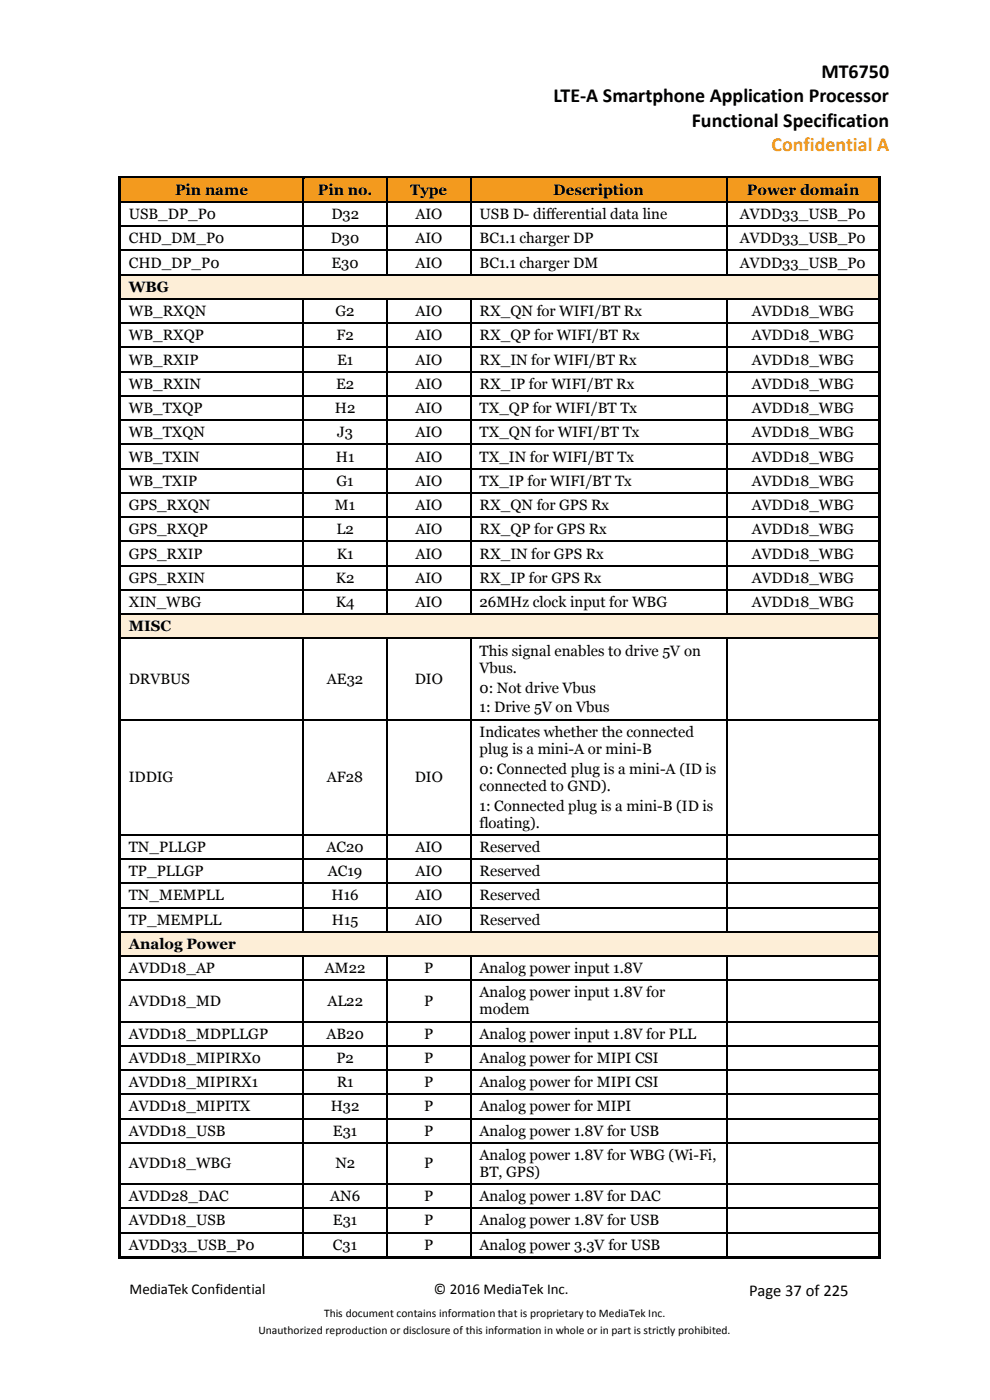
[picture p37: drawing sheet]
<svg xmlns="http://www.w3.org/2000/svg" width="210mm" height="297mm" viewBox="0 0 210 297" stroke-linecap="round" stroke-linejoin="round" font-family="sans-serif">
<defs><g id="words">
<g font-size="4.2">
<text x="174.2" y="16.5">MT6750</text>
<text x="117.4" y="21.7">LTE-A Smartphone Application Processor</text>
<text x="146.8" y="26.9">Functional Specification</text>
</g>
<text font-size="4.2" fill="#f39a1e" x="163.7" y="32.1">Confidential A</text>
<text font-size="3.5" x="159" y="275">Page 37 of 225</text>
<g font-size="3.2">
<text x="37.1" y="41.4">Pin name</text>
<text x="67.4" y="41.4">Pin no.</text>
<text x="87" y="41.4">Type</text>
<text x="117.4" y="41.4">Description</text>
<text x="158.4" y="41.4">Power domain</text>
<text x="27.3" y="46.5">USB_DP_P0</text>
<text x="70.3" y="46.5">D32</text>
<text x="88.1" y="46.5">AIO</text>
<text x="101.7" y="46.5">USB D- differential data line</text>
<text x="157" y="46.5">AVDD33_USB_P0</text>
<text x="27.3" y="51.7">CHD_DM_P0</text>
<text x="70.2" y="51.7">D30</text>
<text x="88.1" y="51.7">AIO</text>
<text x="101.7" y="51.7">BC1.1 charger DP</text>
<text x="157" y="51.7">AVDD33_USB_P0</text>
<text x="27.3" y="56.8">CHD_DP_P0</text>
<text x="70.3" y="56.8">E30</text>
<text x="88.1" y="56.8">AIO</text>
<text x="101.7" y="56.8">BC1.1 charger DM</text>
<text x="157" y="56.8">AVDD33_USB_P0</text>
<text x="27.3" y="61.9">WBG</text>
<text x="27.3" y="67.1">WB_RXQN</text>
<text x="71.2" y="67.1">G2</text>
<text x="88.1" y="67.1">AIO</text>
<text x="101.7" y="67.1">RX_QN for WIFI/BT Rx</text>
<text x="159.5" y="67.1">AVDD18_WBG</text>
<text x="27.3" y="72.2">WB_RXQP</text>
<text x="27.3" y="77.4">WB_RXIP</text>
<text x="71.4" y="72.2">F2</text>
<text x="71.5" y="77.4">E1</text>
<text x="88.1" y="72.2">AIO</text>
<text x="88.1" y="77.4">AIO</text>
<text x="101.7" y="72.2">RX_QP for WIFI/BT Rx</text>
<text x="101.7" y="77.4">RX_IN for WIFI/BT Rx</text>
<text x="159.5" y="72.2">AVDD18_WBG</text>
<text x="159.5" y="77.4">AVDD18_WBG</text>
<text x="27.3" y="82.5">WB_RXIN</text>
<text x="71.3" y="82.5">E2</text>
<text x="88.1" y="82.5">AIO</text>
<text x="101.7" y="82.5">RX_IP for WIFI/BT Rx</text>
<text x="159.5" y="82.5">AVDD18_WBG</text>
<text x="27.3" y="87.6">WB_TXQP</text>
<text x="71.1" y="87.6">H2</text>
<text x="88.1" y="87.6">AIO</text>
<text x="101.7" y="87.6">TX_QP for WIFI/BT Tx</text>
<text x="159.5" y="87.6">AVDD18_WBG</text>
<text x="27.3" y="92.8">WB_TXQN</text>
<text x="71.5" y="92.8">J3</text>
<text x="88.1" y="92.8">AIO</text>
<text x="101.7" y="92.8">TX_QN for WIFI/BT Tx</text>
<text x="159.5" y="92.8">AVDD18_WBG</text>
<text x="27.3" y="97.9">WB_TXIN</text>
<text x="71.3" y="97.9">H1</text>
<text x="88.1" y="97.9">AIO</text>
<text x="101.7" y="97.9">TX_IN for WIFI/BT Tx</text>
<text x="159.5" y="97.9">AVDD18_WBG</text>
<text x="27.3" y="103.1">WB_TXIP</text>
<text x="71.4" y="103.1">G1</text>
<text x="88.1" y="103.1">AIO</text>
<text x="101.7" y="103.1">TX_IP for WIFI/BT Tx</text>
<text x="159.5" y="103.1">AVDD18_WBG</text>
<text x="27.3" y="108.2">GPS_RXQN</text>
<text x="27.3" y="113.3">GPS_RXQP</text>
<text x="71.1" y="108.2">M1</text>
<text x="71.4" y="113.3">L2</text>
<text x="88.1" y="108.2">AIO</text>
<text x="88.1" y="113.3">AIO</text>
<text x="101.7" y="108.2">RX_QN for GPS Rx</text>
<text x="101.7" y="113.3">RX_QP for GPS Rx</text>
<text x="159.5" y="108.2">AVDD18_WBG</text>
<text x="159.5" y="113.3">AVDD18_WBG</text>
<text x="27.3" y="118.5">GPS_RXIP</text>
<text x="71.4" y="118.5">K1</text>
<text x="88.1" y="118.5">AIO</text>
<text x="101.7" y="118.5">RX_IN for GPS Rx</text>
<text x="159.5" y="118.5">AVDD18_WBG</text>
<text x="27.3" y="123.6">GPS_RXIN</text>
<text x="71.2" y="123.6">K2</text>
<text x="88.1" y="123.6">AIO</text>
<text x="101.7" y="123.6">RX_IP for GPS Rx</text>
<text x="159.5" y="123.6">AVDD18_WBG</text>
<text x="27.3" y="128.8">XIN_WBG</text>
<text x="71.2" y="128.8">K4</text>
<text x="88.1" y="128.8">AIO</text>
<text x="101.7" y="128.8">26MHz clock input for WBG</text>
<text x="159.5" y="128.8">AVDD18_WBG</text>
<text x="27.3" y="133.9">MISC</text>
<text x="101.7" y="139.1">This signal enables to drive 5V on</text>
<text x="101.7" y="142.7">Vbus.</text>
<text x="27.3" y="145.1">DRVBUS</text>
<text x="69.4" y="145.1">AE32</text>
<text x="88" y="145.1">DIO</text>
<text x="101.7" y="146.9">0: Not drive Vbus</text>
<text x="101.7" y="151.1">1: Drive 5V on Vbus</text>
<text x="101.7" y="156.3">Indicates whether the connected</text>
<text x="101.7" y="159.9">plug is a mini-A or mini-B</text>
<text x="27.3" y="166">IDDIG</text>
<text x="69.4" y="166">AF28</text>
<text x="88" y="166">DIO</text>
<text x="101.7" y="164.2">0: Connected plug is a mini-A (ID is</text>
<text x="101.7" y="167.8">connected to GND).</text>
<text x="101.7" y="172">1: Connected plug is a mini-B (ID is</text>
<text x="101.7" y="175.6">floating).</text>
<text x="27.3" y="180.7">TN_PLLGP</text>
<text x="27.3" y="185.9">TP_PLLGP</text>
<text x="69.3" y="180.7">AC20</text>
<text x="69.6" y="185.9">AC19</text>
<text x="88.1" y="180.7">AIO</text>
<text x="88.1" y="185.9">AIO</text>
<text x="101.7" y="180.7">Reserved</text>
<text x="101.7" y="185.9">Reserved</text>
<text x="27.3" y="191">TN_MEMPLL</text>
<text x="70.3" y="191">H16</text>
<text x="88.1" y="191">AIO</text>
<text x="101.7" y="191">Reserved</text>
<text x="27.3" y="196.2">TP_MEMPLL</text>
<text x="70.4" y="196.2">H15</text>
<text x="88.1" y="196.2">AIO</text>
<text x="101.7" y="196.2">Reserved</text>
<text x="27.3" y="201.3">Analog Power</text>
<text x="27.3" y="206.5">AVDD18_AP</text>
<text x="68.9" y="206.5">AM22</text>
<text x="90" y="206.5">P</text>
<text x="101.7" y="206.5">Analog power input 1.8V</text>
<text x="27.3" y="213.4">AVDD18_MD</text>
<text x="69.4" y="213.4">AL22</text>
<text x="90" y="213.4">P</text>
<text x="101.7" y="211.6">Analog power input 1.8V for</text>
<text x="101.7" y="215.2">modem</text>
<text x="27.3" y="220.4">AVDD18_MDPLLGP</text>
<text x="69.3" y="220.4">AB20</text>
<text x="90" y="220.4">P</text>
<text x="101.7" y="220.4">Analog power input 1.8V for PLL</text>
<text x="27.3" y="225.5">AVDD18_MIPIRX0</text>
<text x="71.3" y="225.5">P2</text>
<text x="90" y="225.5">P</text>
<text x="101.7" y="225.5">Analog power for MIPI CSI</text>
<text x="27.3" y="230.7">AVDD18_MIPIRX1</text>
<text x="71.4" y="230.7">R1</text>
<text x="90" y="230.7">P</text>
<text x="101.7" y="230.7">Analog power for MIPI CSI</text>
<text x="27.3" y="235.8">AVDD18_MIPITX</text>
<text x="70.2" y="235.8">H32</text>
<text x="90" y="235.8">P</text>
<text x="101.7" y="235.8">Analog power for MIPI</text>
<text x="27.3" y="241">AVDD18_USB</text>
<text x="70.6" y="241">E31</text>
<text x="90" y="241">P</text>
<text x="101.7" y="241">Analog power 1.8V for USB</text>
<text x="27.3" y="247.9">AVDD18_WBG</text>
<text x="71.1" y="247.9">N2</text>
<text x="90" y="247.9">P</text>
<text x="101.7" y="246.1">Analog power 1.8V for WBG (Wi-Fi,</text>
<text x="101.7" y="249.7">BT, GPS)</text>
<text x="27.3" y="254.8">AVDD28_DAC</text>
<text x="70" y="254.8">AN6</text>
<text x="90" y="254.8">P</text>
<text x="101.7" y="254.8">Analog power 1.8V for DAC</text>
<text x="27.3" y="260">AVDD18_USB</text>
<text x="70.6" y="260">E31</text>
<text x="90" y="260">P</text>
<text x="101.7" y="260">Analog power 1.8V for USB</text>
<text x="27.3" y="265.1">AVDD33_USB_P0</text>
<text x="70.6" y="265.1">C31</text>
<text x="90" y="265.1">P</text>
<text x="101.7" y="265.1">Analog power 3.3V for USB</text>
<text x="27.5" y="274.6">MediaTek Confidential</text>
<text x="92.1" y="274.6">© 2016 MediaTek Inc.</text>
</g>
<g font-size="2.5">
<text x="68.8" y="279.3">This document contains information that is proprietary to MediaTek Inc.</text>
<text x="54.8" y="283.1">Unauthorized reproduction or disclosure of this information in whole or in part is strictly prohibited.</text>
</g>
</g></defs>
<g fill="#f39a1e">
<path d="M25.7 37.9h1.6v4.8h-1.6z" fill-rule="evenodd"/>
<path d="M62.5 37.9h1.7v4.8h-1.7z" fill-rule="evenodd"/>
<path d="M27.3 37.9h35.2v4.8h-35.2z" fill-rule="evenodd"/>
<path d="M64.5 37.9h1.8v4.8h-1.8z" fill-rule="evenodd"/>
<path d="M80.2 37.9h1.8v4.8h-1.8z" fill-rule="evenodd"/>
<path d="M66.3 37.9h13.9v4.8h-13.9z" fill-rule="evenodd"/>
<path d="M82.2 37.9h1.8v4.8h-1.8z" fill-rule="evenodd"/>
<path d="M97.9 37.9h1.8v4.8h-1.8z" fill-rule="evenodd"/>
<path d="M84 37.9h13.9v4.8h-13.9z" fill-rule="evenodd"/>
<path d="M100 37.9h1.7v4.8h-1.7z" fill-rule="evenodd"/>
<path d="M152.3 37.9h1.7v4.8h-1.7z" fill-rule="evenodd"/>
<path d="M101.7 37.9h50.6v4.8h-50.6z" fill-rule="evenodd"/>
<path d="M154.3 37.9h1.8v4.8h-1.8z" fill-rule="evenodd"/>
<path d="M184.7 37.9h1.6v4.8h-1.6z" fill-rule="evenodd"/>
<path d="M156.1 37.9h28.6v4.8h-28.6z" fill-rule="evenodd"/>
</g>
<g fill="#000">
<path d="M25.2 37.3h.5v.6h-.5z" fill-rule="evenodd"/>
<path d="M25.2 37.3h.5v.5h-.5z" fill-rule="evenodd"/>
<path d="M25.7 37.3h38.5v.5h-38.5z" fill-rule="evenodd"/>
</g>
<path d="M25.7 37.8h38.5" fill="none" stroke="#f39a1e" stroke-width=".21"/>
<path d="M64.5 37.8l.2 .1z" fill-rule="evenodd" fill="#f39a1e"/>
<g fill="#000">
<path d="M64.2 37.8l.3 .1z" fill-rule="evenodd"/>
<path d="M64.2 37.3h.5v.5h-.5z" fill-rule="evenodd"/>
<path d="M64.7 37.3h17.3v.5h-17.3z" fill-rule="evenodd"/>
</g>
<path d="M64.7 37.8h17.3" fill="none" stroke="#f39a1e" stroke-width=".21"/>
<path d="M82.2 37.8l.3 .1z" fill-rule="evenodd" fill="#f39a1e"/>
<g fill="#000">
<path d="M82 37.8l.2 .1z" fill-rule="evenodd"/>
<path d="M82 37.3h.5v.5h-.5z" fill-rule="evenodd"/>
<path d="M82.5 37.3h17.2v.5h-17.2z" fill-rule="evenodd"/>
</g>
<path d="M82.5 37.8h17.2" fill="none" stroke="#f39a1e" stroke-width=".21"/>
<path d="M100 37.8l.2 .1z" fill-rule="evenodd" fill="#f39a1e"/>
<g fill="#000">
<path d="M99.7 37.8l.3 .1z" fill-rule="evenodd"/>
<path d="M99.7 37.3h.5v.5h-.5z" fill-rule="evenodd"/>
<path d="M100.2 37.3h53.8v.5h-53.8z" fill-rule="evenodd"/>
</g>
<path d="M100.2 37.8h53.8" fill="none" stroke="#f39a1e" stroke-width=".21"/>
<path d="M154.3 37.8l.3 .1z" fill-rule="evenodd" fill="#f39a1e"/>
<g fill="#000">
<path d="M154 37.8l.3 .1z" fill-rule="evenodd"/>
<path d="M154 37.3h.6v.5h-.6z" fill-rule="evenodd"/>
<path d="M154.6 37.3h31.7v.5h-31.7z" fill-rule="evenodd"/>
<path d="M186.3 37.3h.5v.6h-.5z" fill-rule="evenodd"/>
<path d="M186.3 37.3h.5v.5h-.5z" fill-rule="evenodd"/>
<path d="M25.2 37.9h.5v4.8h-.5z" fill-rule="evenodd"/>
<path d="M25.2 42.7h.5v.3h-.5z" fill-rule="evenodd"/>
<path d="M25.2 43h.5v4.9h-.5z" fill-rule="evenodd"/>
<path d="M25.2 47.9h.5v.2h-.5z" fill-rule="evenodd"/>
<path d="M25.2 48.1h.5v4.9h-.5z" fill-rule="evenodd"/>
<path d="M25.2 53h.5v.3h-.5z" fill-rule="evenodd"/>
<path d="M25.2 53.3h.5v4.9h-.5z" fill-rule="evenodd"/>
<path d="M64.2 42.7h.3v.3h-.3z" fill-rule="evenodd"/>
<path d="M64.2 47.9h.3v.2h-.3z" fill-rule="evenodd"/>
<path d="M64.2 53h.3v.3h-.3z" fill-rule="evenodd"/>
<path d="M82 42.7h.2v.3h-.2z" fill-rule="evenodd"/>
<path d="M82 47.9h.2v.2h-.2z" fill-rule="evenodd"/>
<path d="M82 53h.2v.3h-.2z" fill-rule="evenodd"/>
<path d="M99.7 42.7h.3v.3h-.3z" fill-rule="evenodd"/>
<path d="M99.7 47.9h.3v.2h-.3z" fill-rule="evenodd"/>
<path d="M99.7 53h.3v.3h-.3z" fill-rule="evenodd"/>
<path d="M154 42.7h.3v.3h-.3z" fill-rule="evenodd"/>
<path d="M154 47.9h.3v.2h-.3z" fill-rule="evenodd"/>
<path d="M154 53h.3v.3h-.3z" fill-rule="evenodd"/>
<path d="M186.3 37.9h.5v4.8h-.5z" fill-rule="evenodd"/>
<path d="M186.3 42.7h.5v.3h-.5z" fill-rule="evenodd"/>
<path d="M186.3 43h.5v4.9h-.5z" fill-rule="evenodd"/>
<path d="M186.3 47.9h.5v.2h-.5z" fill-rule="evenodd"/>
<path d="M186.3 48.1h.5v4.9h-.5z" fill-rule="evenodd"/>
<path d="M186.3 53h.5v.3h-.5z" fill-rule="evenodd"/>
<path d="M186.3 53.3h.5v4.9h-.5z" fill-rule="evenodd"/>
</g>
<path d="M154.6 37.8h31.7" fill="none" stroke="#f39a1e" stroke-width=".21"/>
<g fill="none" stroke="#000" stroke-width=".25">
<path d="M64.4 37.9v4.8M82.1 37.9v4.8M99.8 37.9v4.8M154.2 37.9v4.8M25.7 42.8h38.5M25.7 48h38.5M25.7 53.1h38.5M64.4 43v4.9M64.4 48.1v4.9M64.4 53.3v4.9M64.5 42.8h17.5M64.5 48h17.5"/>
<path d="M64.5 53.1h17.5M82.1 43v4.9M82.1 48.1v4.9M82.1 53.3v4.9M82.2 42.8h17.5M82.2 48h17.5M82.2 53.1h17.5M99.8 43v4.9M99.8 48.1v4.9M99.8 53.3v4.9M100 42.8h54M100 48h54"/>
<path d="M100 53.1h54M154.2 43v4.9M154.2 48.1v4.9M154.2 53.3v4.9M154.3 42.8h32M154.3 48h32M154.3 53.1h32"/>
</g>
<g fill="#fdeed7">
<path d="M25.7 58.4h1.6v4.9h-1.6z" fill-rule="evenodd"/>
<path d="M184.7 58.4h1.6v4.9h-1.6z" fill-rule="evenodd"/>
<path d="M27.3 58.4h157.3v4.9h-157.3z" fill-rule="evenodd"/>
</g>
<g fill="#000">
<path d="M25.2 58.2h.5v.2h-.5z" fill-rule="evenodd"/>
<path d="M64.2 58.2h.3v.2h-.3z" fill-rule="evenodd"/>
<path d="M82 58.2h.2v.2h-.2z" fill-rule="evenodd"/>
<path d="M99.7 58.2h.3v.2h-.3z" fill-rule="evenodd"/>
<path d="M154 58.2h.3v.2h-.3z" fill-rule="evenodd"/>
<path d="M186.3 58.2h.5v.2h-.5z" fill-rule="evenodd"/>
<path d="M25.2 58.4h.5v4.9h-.5z" fill-rule="evenodd"/>
<path d="M25.2 63.3h.5v.2h-.5z" fill-rule="evenodd"/>
<path d="M25.2 63.5h.5v4.9h-.5z" fill-rule="evenodd"/>
<path d="M25.2 68.4h.5v.3h-.5z" fill-rule="evenodd"/>
<path d="M25.2 68.7h.5v4.9h-.5z" fill-rule="evenodd"/>
<path d="M25.2 73.6h.5v.2h-.5z" fill-rule="evenodd"/>
<path d="M25.2 73.8h.5v4.9h-.5z" fill-rule="evenodd"/>
<path d="M25.2 78.7h.5v.3h-.5z" fill-rule="evenodd"/>
<path d="M64.2 63.3h.3v.2h-.3z" fill-rule="evenodd"/>
<path d="M64.2 68.4h.3v.3h-.3z" fill-rule="evenodd"/>
<path d="M64.2 73.6h.3v.2h-.3z" fill-rule="evenodd"/>
<path d="M64.2 78.7h.3v.3h-.3z" fill-rule="evenodd"/>
<path d="M82 63.3h.2v.2h-.2z" fill-rule="evenodd"/>
<path d="M82 68.4h.2v.3h-.2z" fill-rule="evenodd"/>
<path d="M82 73.6h.2v.2h-.2z" fill-rule="evenodd"/>
<path d="M82 78.7h.2v.3h-.2z" fill-rule="evenodd"/>
<path d="M99.7 63.3h.3v.2h-.3z" fill-rule="evenodd"/>
<path d="M99.7 68.4h.3v.3h-.3z" fill-rule="evenodd"/>
<path d="M99.7 73.6h.3v.2h-.3z" fill-rule="evenodd"/>
<path d="M99.7 78.7h.3v.3h-.3z" fill-rule="evenodd"/>
<path d="M154 63.3h.3v.2h-.3z" fill-rule="evenodd"/>
<path d="M154 68.4h.3v.3h-.3z" fill-rule="evenodd"/>
<path d="M154 73.6h.3v.2h-.3z" fill-rule="evenodd"/>
<path d="M154 78.7h.3v.3h-.3z" fill-rule="evenodd"/>
<path d="M186.3 58.4h.5v4.9h-.5z" fill-rule="evenodd"/>
<path d="M186.3 63.3h.5v.2h-.5z" fill-rule="evenodd"/>
<path d="M186.3 63.5h.5v4.9h-.5z" fill-rule="evenodd"/>
<path d="M186.3 68.4h.5v.3h-.5z" fill-rule="evenodd"/>
<path d="M186.3 68.7h.5v4.9h-.5z" fill-rule="evenodd"/>
<path d="M186.3 73.6h.5v.2h-.5z" fill-rule="evenodd"/>
<path d="M186.3 73.8h.5v4.9h-.5z" fill-rule="evenodd"/>
<path d="M186.3 78.7h.5v.3h-.5z" fill-rule="evenodd"/>
<path d="M25.2 79h.5v4.9h-.5z" fill-rule="evenodd"/>
<path d="M25.2 83.9h.5v.2h-.5z" fill-rule="evenodd"/>
<path d="M25.2 84.1h.5v4.9h-.5z" fill-rule="evenodd"/>
<path d="M25.2 89h.5v.2h-.5z" fill-rule="evenodd"/>
<path d="M25.2 89.2h.5v5h-.5z" fill-rule="evenodd"/>
<path d="M25.2 94.2h.5v.2h-.5z" fill-rule="evenodd"/>
<path d="M25.2 94.4h.5v4.9h-.5z" fill-rule="evenodd"/>
<path d="M25.2 99.3h.5v.2h-.5z" fill-rule="evenodd"/>
<path d="M64.2 83.9h.3v.2h-.3z" fill-rule="evenodd"/>
<path d="M64.2 89h.3v.2h-.3z" fill-rule="evenodd"/>
<path d="M64.2 94.2h.3v.2h-.3z" fill-rule="evenodd"/>
<path d="M64.2 99.3h.3v.2h-.3z" fill-rule="evenodd"/>
<path d="M82 83.9h.2v.2h-.2z" fill-rule="evenodd"/>
<path d="M82 89h.2v.2h-.2z" fill-rule="evenodd"/>
<path d="M82 94.2h.2v.2h-.2z" fill-rule="evenodd"/>
<path d="M82 99.3h.2v.2h-.2z" fill-rule="evenodd"/>
<path d="M99.7 83.9h.3v.2h-.3z" fill-rule="evenodd"/>
<path d="M99.7 89h.3v.2h-.3z" fill-rule="evenodd"/>
<path d="M99.7 94.2h.3v.2h-.3z" fill-rule="evenodd"/>
<path d="M99.7 99.3h.3v.2h-.3z" fill-rule="evenodd"/>
<path d="M154 83.9h.3v.2h-.3z" fill-rule="evenodd"/>
<path d="M154 89h.3v.2h-.3z" fill-rule="evenodd"/>
<path d="M154 94.2h.3v.2h-.3z" fill-rule="evenodd"/>
<path d="M154 99.3h.3v.2h-.3z" fill-rule="evenodd"/>
<path d="M186.3 79h.5v4.9h-.5z" fill-rule="evenodd"/>
<path d="M186.3 83.9h.5v.2h-.5z" fill-rule="evenodd"/>
<path d="M186.3 84.1h.5v4.9h-.5z" fill-rule="evenodd"/>
<path d="M186.3 89h.5v.2h-.5z" fill-rule="evenodd"/>
<path d="M186.3 89.2h.5v5h-.5z" fill-rule="evenodd"/>
<path d="M186.3 94.2h.5v.2h-.5z" fill-rule="evenodd"/>
<path d="M186.3 94.4h.5v4.9h-.5z" fill-rule="evenodd"/>
<path d="M186.3 99.3h.5v.2h-.5z" fill-rule="evenodd"/>
<path d="M25.2 99.5h.5v5h-.5z" fill-rule="evenodd"/>
<path d="M25.2 104.5h.5v.2h-.5z" fill-rule="evenodd"/>
<path d="M25.2 104.7h.5v4.9h-.5z" fill-rule="evenodd"/>
<path d="M25.2 109.6h.5v.2h-.5z" fill-rule="evenodd"/>
<path d="M25.2 109.8h.5v4.9h-.5z" fill-rule="evenodd"/>
<path d="M25.2 114.7h.5v.3h-.5z" fill-rule="evenodd"/>
<path d="M25.2 115h.5v4.9h-.5z" fill-rule="evenodd"/>
<path d="M64.2 104.5h.3v.2h-.3z" fill-rule="evenodd"/>
<path d="M64.2 109.6h.3v.2h-.3z" fill-rule="evenodd"/>
<path d="M64.2 114.7h.3v.3h-.3z" fill-rule="evenodd"/>
<path d="M82 104.5h.2v.2h-.2z" fill-rule="evenodd"/>
<path d="M82 109.6h.2v.2h-.2z" fill-rule="evenodd"/>
<path d="M82 114.7h.2v.3h-.2z" fill-rule="evenodd"/>
<path d="M99.7 104.5h.3v.2h-.3z" fill-rule="evenodd"/>
<path d="M99.7 109.6h.3v.2h-.3z" fill-rule="evenodd"/>
<path d="M99.7 114.7h.3v.3h-.3z" fill-rule="evenodd"/>
<path d="M154 104.5h.3v.2h-.3z" fill-rule="evenodd"/>
<path d="M154 109.6h.3v.2h-.3z" fill-rule="evenodd"/>
<path d="M154 114.7h.3v.3h-.3z" fill-rule="evenodd"/>
<path d="M186.3 99.5h.5v5h-.5z" fill-rule="evenodd"/>
<path d="M186.3 104.5h.5v.2h-.5z" fill-rule="evenodd"/>
<path d="M186.3 104.7h.5v4.9h-.5z" fill-rule="evenodd"/>
<path d="M186.3 109.6h.5v.2h-.5z" fill-rule="evenodd"/>
<path d="M186.3 109.8h.5v4.9h-.5z" fill-rule="evenodd"/>
<path d="M186.3 114.7h.5v.3h-.5z" fill-rule="evenodd"/>
<path d="M186.3 115h.5v4.9h-.5z" fill-rule="evenodd"/>
<path d="M25.2 119.9h.5v.2h-.5z" fill-rule="evenodd"/>
<path d="M25.2 120.1h.5v4.9h-.5z" fill-rule="evenodd"/>
<path d="M25.2 125h.5v.3h-.5z" fill-rule="evenodd"/>
<path d="M25.2 125.3h.5v4.9h-.5z" fill-rule="evenodd"/>
<path d="M64.2 119.9h.3v.2h-.3z" fill-rule="evenodd"/>
<path d="M64.2 125h.3v.3h-.3z" fill-rule="evenodd"/>
<path d="M82 119.9h.2v.2h-.2z" fill-rule="evenodd"/>
<path d="M82 125h.2v.3h-.2z" fill-rule="evenodd"/>
<path d="M99.7 119.9h.3v.2h-.3z" fill-rule="evenodd"/>
<path d="M99.7 125h.3v.3h-.3z" fill-rule="evenodd"/>
<path d="M154 119.9h.3v.2h-.3z" fill-rule="evenodd"/>
<path d="M154 125h.3v.3h-.3z" fill-rule="evenodd"/>
<path d="M186.3 119.9h.5v.2h-.5z" fill-rule="evenodd"/>
<path d="M186.3 120.1h.5v4.9h-.5z" fill-rule="evenodd"/>
<path d="M186.3 125h.5v.3h-.5z" fill-rule="evenodd"/>
<path d="M186.3 125.3h.5v4.9h-.5z" fill-rule="evenodd"/>
</g>
<g fill="none" stroke="#000" stroke-width=".25">
<path d="M25.7 58.3h38.5M64.5 58.3h17.5M82.2 58.3h17.5M100 58.3h54M154.3 58.3h32M25.7 63.4h38.5M25.7 68.5h38.5M25.7 73.7h38.5M25.7 78.8h38.5M64.4 63.5v4.9M64.4 68.7v4.9M64.4 73.8v4.9"/>
<path d="M64.4 79v4.9M64.5 63.4h17.5M64.5 68.5h17.5M64.5 73.7h17.5M64.5 78.8h17.5M82.1 63.5v4.9M82.1 68.7v4.9M82.1 73.8v4.9M82.1 79v4.9M82.2 63.4h17.5M82.2 68.5h17.5M82.2 73.7h17.5"/>
<path d="M82.2 78.8h17.5M99.8 63.5v4.9M99.8 68.7v4.9M99.8 73.8v4.9M99.8 79v4.9M100 63.4h54M100 68.5h54M100 73.7h54M100 78.8h54M154.2 63.5v4.9M154.2 68.7v4.9M154.2 73.8v4.9"/>
<path d="M154.2 79v4.9M154.3 63.4h32M154.3 68.5h32M154.3 73.7h32M154.3 78.8h32M25.7 84h38.5M25.7 89.1h38.5M25.7 99.4h38.5M64.4 84.1v4.9M64.4 89.2v5M64.4 94.4v4.9M64.4 99.5v5"/>
<path d="M64.5 84h17.5M64.5 89.1h17.5M64.5 99.4h17.5M82.1 84.1v4.9M82.1 89.2v5M82.1 94.4v4.9M82.1 99.5v5M82.2 84h17.5M82.2 89.1h17.5M82.2 99.4h17.5M99.8 84.1v4.9M99.8 89.2v5"/>
<path d="M99.8 94.4v4.9M99.8 99.5v5M100 84h54M100 89.1h54M100 99.4h54M154.2 84.1v4.9M154.2 89.2v5M154.2 94.4v4.9M154.2 99.5v5M154.3 84h32M154.3 89.1h32M154.3 99.4h32"/>
<path d="M25.7 104.6h38.5M25.7 109.7h38.5M25.7 114.9h38.5M25.7 120h38.5M64.4 104.7v4.9M64.4 109.8v4.9M64.4 115v4.9M64.5 104.6h17.5M64.5 109.7h17.5M64.5 114.9h17.5M64.5 120h17.5M82.1 104.7v4.9"/>
<path d="M82.1 109.8v4.9M82.1 115v4.9M82.2 104.6h17.5M82.2 109.7h17.5M82.2 114.9h17.5M82.2 120h17.5M99.8 104.7v4.9M99.8 109.8v4.9M99.8 115v4.9M100 104.6h54M100 109.7h54M100 114.9h54"/>
<path d="M100 120h54M154.2 104.7v4.9M154.2 109.8v4.9M154.2 115v4.9M154.3 104.6h32M154.3 109.7h32M154.3 114.9h32M154.3 120h32M25.7 125.2h38.5M64.4 120.1v4.9M64.4 125.3v4.9M64.5 125.2h17.5"/>
<path d="M82.1 120.1v4.9M82.1 125.3v4.9M82.2 125.2h17.5M99.8 120.1v4.9M99.8 125.3v4.9M100 125.2h54M154.2 120.1v4.9M154.2 125.3v4.9M154.3 125.2h32"/>
</g>
<path d="M25.7 94.3h38.5M64.5 94.3h17.5M82.2 94.3h17.5M100 94.3h54M154.3 94.3h32" fill="none" stroke="#000" stroke-width=".26"/>
<g fill="#fdeed7">
<path d="M25.7 130.4h1.6v4.9h-1.6z" fill-rule="evenodd"/>
<path d="M184.7 130.4h1.6v4.9h-1.6z" fill-rule="evenodd"/>
<path d="M27.3 130.4h157.3v4.9h-157.3z" fill-rule="evenodd"/>
</g>
<g fill="#000">
<path d="M25.2 130.2h.5v.2h-.5z" fill-rule="evenodd"/>
<path d="M25.2 130.4h.5v4.9h-.5z" fill-rule="evenodd"/>
<path d="M25.2 135.3h.5v.3h-.5z" fill-rule="evenodd"/>
<path d="M64.2 130.2h.3v.2h-.3z" fill-rule="evenodd"/>
<path d="M64.2 135.3h.3v.3h-.3z" fill-rule="evenodd"/>
<path d="M82 130.2h.2v.2h-.2z" fill-rule="evenodd"/>
<path d="M82 135.3h.2v.3h-.2z" fill-rule="evenodd"/>
<path d="M99.7 130.2h.3v.2h-.3z" fill-rule="evenodd"/>
<path d="M99.7 135.3h.3v.3h-.3z" fill-rule="evenodd"/>
<path d="M154 130.2h.3v.2h-.3z" fill-rule="evenodd"/>
<path d="M154 135.3h.3v.3h-.3z" fill-rule="evenodd"/>
<path d="M186.3 130.2h.5v.2h-.5z" fill-rule="evenodd"/>
<path d="M186.3 130.4h.5v4.9h-.5z" fill-rule="evenodd"/>
<path d="M186.3 135.3h.5v.3h-.5z" fill-rule="evenodd"/>
<path d="M25.2 135.6h.5v16.9h-.5z" fill-rule="evenodd"/>
<path d="M25.2 152.5h.5v.3h-.5z" fill-rule="evenodd"/>
<path d="M64.2 152.5h.3v.3h-.3z" fill-rule="evenodd"/>
<path d="M82 152.5h.2v.3h-.2z" fill-rule="evenodd"/>
<path d="M99.7 152.5h.3v.3h-.3z" fill-rule="evenodd"/>
<path d="M154 152.5h.3v.3h-.3z" fill-rule="evenodd"/>
<path d="M186.3 135.6h.5v16.9h-.5z" fill-rule="evenodd"/>
<path d="M186.3 152.5h.5v.3h-.5z" fill-rule="evenodd"/>
<path d="M25.2 152.8h.5v24.2h-.5z" fill-rule="evenodd"/>
<path d="M25.2 177h.5v.2h-.5z" fill-rule="evenodd"/>
<path d="M64.2 177h.3v.2h-.3z" fill-rule="evenodd"/>
<path d="M82 177h.2v.2h-.2z" fill-rule="evenodd"/>
<path d="M99.7 177h.3v.2h-.3z" fill-rule="evenodd"/>
<path d="M154 177h.3v.2h-.3z" fill-rule="evenodd"/>
<path d="M186.3 152.8h.5v24.2h-.5z" fill-rule="evenodd"/>
<path d="M186.3 177h.5v.2h-.5z" fill-rule="evenodd"/>
<path d="M25.2 177.2h.5v4.9h-.5z" fill-rule="evenodd"/>
<path d="M25.2 182.1h.5v.3h-.5z" fill-rule="evenodd"/>
<path d="M25.2 182.4h.5v4.9h-.5z" fill-rule="evenodd"/>
<path d="M25.2 187.3h.5v.2h-.5z" fill-rule="evenodd"/>
<path d="M25.2 187.5h.5v4.9h-.5z" fill-rule="evenodd"/>
<path d="M25.2 192.4h.5v.3h-.5z" fill-rule="evenodd"/>
<path d="M25.2 192.7h.5v4.9h-.5z" fill-rule="evenodd"/>
<path d="M64.2 182.1h.3v.3h-.3z" fill-rule="evenodd"/>
<path d="M64.2 187.3h.3v.2h-.3z" fill-rule="evenodd"/>
<path d="M64.2 192.4h.3v.3h-.3z" fill-rule="evenodd"/>
<path d="M82 182.1h.2v.3h-.2z" fill-rule="evenodd"/>
<path d="M82 187.3h.2v.2h-.2z" fill-rule="evenodd"/>
<path d="M82 192.4h.2v.3h-.2z" fill-rule="evenodd"/>
<path d="M99.7 182.1h.3v.3h-.3z" fill-rule="evenodd"/>
<path d="M99.7 187.3h.3v.2h-.3z" fill-rule="evenodd"/>
<path d="M99.7 192.4h.3v.3h-.3z" fill-rule="evenodd"/>
<path d="M154 182.1h.3v.3h-.3z" fill-rule="evenodd"/>
<path d="M154 187.3h.3v.2h-.3z" fill-rule="evenodd"/>
<path d="M154 192.4h.3v.3h-.3z" fill-rule="evenodd"/>
<path d="M186.3 177.2h.5v4.9h-.5z" fill-rule="evenodd"/>
<path d="M186.3 182.1h.5v.3h-.5z" fill-rule="evenodd"/>
<path d="M186.3 182.4h.5v4.9h-.5z" fill-rule="evenodd"/>
<path d="M186.3 187.3h.5v.2h-.5z" fill-rule="evenodd"/>
<path d="M186.3 187.5h.5v4.9h-.5z" fill-rule="evenodd"/>
<path d="M186.3 192.4h.5v.3h-.5z" fill-rule="evenodd"/>
<path d="M186.3 192.7h.5v4.9h-.5z" fill-rule="evenodd"/>
</g>
<g fill="none" stroke="#000" stroke-width=".25">
<path d="M25.7 130.3h38.5M25.7 135.4h38.5M64.4 135.6v16.9M64.5 130.3h17.5M64.5 135.4h17.5M82.1 135.6v16.9M82.2 130.3h17.5M82.2 135.4h17.5M99.8 135.6v16.9M100 130.3h54M100 135.4h54M154.2 135.6v16.9"/>
<path d="M154.3 130.3h32M154.3 135.4h32M25.7 152.7h38.5M64.4 152.8v24.2M64.5 152.7h17.5M82.1 152.8v24.2M82.2 152.7h17.5M99.8 152.8v24.2M100 152.7h54M154.2 152.8v24.2M154.3 152.7h32M25.7 177.1h38.5"/>
<path d="M64.4 177.2v4.9M64.5 177.1h17.5M82.1 177.2v4.9M82.2 177.1h17.5M99.8 177.2v4.9M100 177.1h54M154.2 177.2v4.9M154.3 177.1h32M25.7 182.3h38.5M25.7 187.4h38.5M25.7 192.6h38.5M64.4 182.4v4.9"/>
<path d="M64.4 187.5v4.9M64.4 192.7v4.9M64.5 182.3h17.5M64.5 187.4h17.5M64.5 192.6h17.5M82.1 182.4v4.9M82.1 187.5v4.9M82.1 192.7v4.9M82.2 182.3h17.5M82.2 187.4h17.5M82.2 192.6h17.5M99.8 182.4v4.9"/>
<path d="M99.8 187.5v4.9M99.8 192.7v4.9M100 182.3h54M100 187.4h54M100 192.6h54M154.2 182.4v4.9M154.2 187.5v4.9M154.2 192.7v4.9M154.3 182.3h32M154.3 187.4h32M154.3 192.6h32"/>
</g>
<g fill="#fdeed7">
<path d="M25.7 197.8h1.6v4.9h-1.6z" fill-rule="evenodd"/>
<path d="M184.7 197.8h1.6v4.9h-1.6z" fill-rule="evenodd"/>
<path d="M27.3 197.8h157.3v4.9h-157.3z" fill-rule="evenodd"/>
</g>
<g fill="#000">
<path d="M25.2 197.6h.5v.2h-.5z" fill-rule="evenodd"/>
<path d="M64.2 197.6h.3v.2h-.3z" fill-rule="evenodd"/>
<path d="M82 197.6h.2v.2h-.2z" fill-rule="evenodd"/>
<path d="M99.7 197.6h.3v.2h-.3z" fill-rule="evenodd"/>
<path d="M154 197.6h.3v.2h-.3z" fill-rule="evenodd"/>
<path d="M186.3 197.6h.5v.2h-.5z" fill-rule="evenodd"/>
<path d="M25.2 197.8h.5v4.9h-.5z" fill-rule="evenodd"/>
<path d="M25.2 202.7h.5v.3h-.5z" fill-rule="evenodd"/>
<path d="M25.2 203h.5v4.8h-.5z" fill-rule="evenodd"/>
<path d="M25.2 207.8h.5v.3h-.5z" fill-rule="evenodd"/>
<path d="M25.2 208.1h.5v8.5h-.5z" fill-rule="evenodd"/>
<path d="M25.2 216.6h.5v.3h-.5z" fill-rule="evenodd"/>
<path d="M64.2 202.7h.3v.3h-.3z" fill-rule="evenodd"/>
<path d="M64.2 207.8h.3v.3h-.3z" fill-rule="evenodd"/>
<path d="M64.2 216.6h.3v.3h-.3z" fill-rule="evenodd"/>
<path d="M82 202.7h.2v.3h-.2z" fill-rule="evenodd"/>
<path d="M82 207.8h.2v.3h-.2z" fill-rule="evenodd"/>
<path d="M82 216.6h.2v.3h-.2z" fill-rule="evenodd"/>
<path d="M99.7 202.7h.3v.3h-.3z" fill-rule="evenodd"/>
<path d="M99.7 207.8h.3v.3h-.3z" fill-rule="evenodd"/>
<path d="M99.7 216.6h.3v.3h-.3z" fill-rule="evenodd"/>
<path d="M154 202.7h.3v.3h-.3z" fill-rule="evenodd"/>
<path d="M154 207.8h.3v.3h-.3z" fill-rule="evenodd"/>
<path d="M154 216.6h.3v.3h-.3z" fill-rule="evenodd"/>
<path d="M186.3 197.8h.5v4.9h-.5z" fill-rule="evenodd"/>
<path d="M186.3 202.7h.5v.3h-.5z" fill-rule="evenodd"/>
<path d="M186.3 203h.5v4.8h-.5z" fill-rule="evenodd"/>
<path d="M186.3 207.8h.5v.3h-.5z" fill-rule="evenodd"/>
<path d="M186.3 208.1h.5v8.5h-.5z" fill-rule="evenodd"/>
<path d="M186.3 216.6h.5v.3h-.5z" fill-rule="evenodd"/>
<path d="M25.2 216.9h.5v4.8h-.5z" fill-rule="evenodd"/>
<path d="M25.2 221.7h.5v.3h-.5z" fill-rule="evenodd"/>
<path d="M25.2 222h.5v4.9h-.5z" fill-rule="evenodd"/>
<path d="M25.2 226.9h.5v.3h-.5z" fill-rule="evenodd"/>
<path d="M25.2 227.2h.5v4.8h-.5z" fill-rule="evenodd"/>
<path d="M25.2 232h.5v.3h-.5z" fill-rule="evenodd"/>
<path d="M25.2 232.3h.5v4.9h-.5z" fill-rule="evenodd"/>
<path d="M25.2 237.2h.5v.2h-.5z" fill-rule="evenodd"/>
<path d="M64.2 221.7h.3v.3h-.3z" fill-rule="evenodd"/>
<path d="M64.2 226.9h.3v.3h-.3z" fill-rule="evenodd"/>
<path d="M64.2 232h.3v.3h-.3z" fill-rule="evenodd"/>
<path d="M64.2 237.2h.3v.2h-.3z" fill-rule="evenodd"/>
<path d="M82 221.7h.2v.3h-.2z" fill-rule="evenodd"/>
<path d="M82 226.9h.2v.3h-.2z" fill-rule="evenodd"/>
<path d="M82 232h.2v.3h-.2z" fill-rule="evenodd"/>
<path d="M82 237.2h.2v.2h-.2z" fill-rule="evenodd"/>
<path d="M99.7 221.7h.3v.3h-.3z" fill-rule="evenodd"/>
<path d="M99.7 226.9h.3v.3h-.3z" fill-rule="evenodd"/>
<path d="M99.7 232h.3v.3h-.3z" fill-rule="evenodd"/>
<path d="M99.7 237.2h.3v.2h-.3z" fill-rule="evenodd"/>
<path d="M154 221.7h.3v.3h-.3z" fill-rule="evenodd"/>
<path d="M154 226.9h.3v.3h-.3z" fill-rule="evenodd"/>
<path d="M154 232h.3v.3h-.3z" fill-rule="evenodd"/>
<path d="M154 237.2h.3v.2h-.3z" fill-rule="evenodd"/>
<path d="M186.3 216.9h.5v4.8h-.5z" fill-rule="evenodd"/>
<path d="M186.3 221.7h.5v.3h-.5z" fill-rule="evenodd"/>
<path d="M186.3 222h.5v4.9h-.5z" fill-rule="evenodd"/>
<path d="M186.3 226.9h.5v.3h-.5z" fill-rule="evenodd"/>
<path d="M186.3 227.2h.5v4.8h-.5z" fill-rule="evenodd"/>
<path d="M186.3 232h.5v.3h-.5z" fill-rule="evenodd"/>
<path d="M186.3 232.3h.5v4.9h-.5z" fill-rule="evenodd"/>
<path d="M186.3 237.2h.5v.2h-.5z" fill-rule="evenodd"/>
<path d="M25.2 237.4h.5v4.9h-.5z" fill-rule="evenodd"/>
<path d="M25.2 242.3h.5v.3h-.5z" fill-rule="evenodd"/>
<path d="M25.2 242.6h.5v8.5h-.5z" fill-rule="evenodd"/>
<path d="M25.2 251.1h.5v.2h-.5z" fill-rule="evenodd"/>
<path d="M25.2 251.3h.5v4.9h-.5z" fill-rule="evenodd"/>
<path d="M25.2 256.2h.5v.2h-.5z" fill-rule="evenodd"/>
<path d="M64.2 242.3h.3v.3h-.3z" fill-rule="evenodd"/>
<path d="M64.2 251.1h.3v.2h-.3z" fill-rule="evenodd"/>
<path d="M64.2 256.2h.3v.2h-.3z" fill-rule="evenodd"/>
<path d="M82 242.3h.2v.3h-.2z" fill-rule="evenodd"/>
<path d="M82 251.1h.2v.2h-.2z" fill-rule="evenodd"/>
<path d="M82 256.2h.2v.2h-.2z" fill-rule="evenodd"/>
<path d="M99.7 242.3h.3v.3h-.3z" fill-rule="evenodd"/>
<path d="M99.7 251.1h.3v.2h-.3z" fill-rule="evenodd"/>
<path d="M99.7 256.2h.3v.2h-.3z" fill-rule="evenodd"/>
<path d="M154 242.3h.3v.3h-.3z" fill-rule="evenodd"/>
<path d="M154 251.1h.3v.2h-.3z" fill-rule="evenodd"/>
<path d="M154 256.2h.3v.2h-.3z" fill-rule="evenodd"/>
<path d="M186.3 237.4h.5v4.9h-.5z" fill-rule="evenodd"/>
<path d="M186.3 242.3h.5v.3h-.5z" fill-rule="evenodd"/>
<path d="M186.3 242.6h.5v8.5h-.5z" fill-rule="evenodd"/>
<path d="M186.3 251.1h.5v.2h-.5z" fill-rule="evenodd"/>
<path d="M186.3 251.3h.5v4.9h-.5z" fill-rule="evenodd"/>
<path d="M186.3 256.2h.5v.2h-.5z" fill-rule="evenodd"/>
<path d="M25.2 256.4h.5v5h-.5z" fill-rule="evenodd"/>
<path d="M25.2 261.4h.5v.2h-.5z" fill-rule="evenodd"/>
<path d="M25.2 261.6h.5v4.9h-.5z" fill-rule="evenodd"/>
<path d="M25.2 266.5h.5v.5h-.5z" fill-rule="evenodd"/>
<path d="M25.2 266.5h.5v.5h-.5z" fill-rule="evenodd"/>
<path d="M25.7 266.5h38.5v.5h-38.5z" fill-rule="evenodd"/>
<path d="M64.2 261.4h.3v.2h-.3z" fill-rule="evenodd"/>
<path d="M64.2 266.5h.5v.5h-.5z" fill-rule="evenodd"/>
<path d="M64.7 266.5h17.3v.5h-17.3z" fill-rule="evenodd"/>
<path d="M82 261.4h.2v.2h-.2z" fill-rule="evenodd"/>
<path d="M82 266.5h.5v.5h-.5z" fill-rule="evenodd"/>
<path d="M82.5 266.5h17.2v.5h-17.2z" fill-rule="evenodd"/>
<path d="M99.7 261.4h.3v.2h-.3z" fill-rule="evenodd"/>
<path d="M99.7 266.5h.5v.5h-.5z" fill-rule="evenodd"/>
<path d="M100.2 266.5h53.8v.5h-53.8z" fill-rule="evenodd"/>
<path d="M154 261.4h.3v.2h-.3z" fill-rule="evenodd"/>
<path d="M154 266.5h.6v.5h-.6z" fill-rule="evenodd"/>
<path d="M154.6 266.5h31.7v.5h-31.7z" fill-rule="evenodd"/>
<path d="M186.3 256.4h.5v5h-.5z" fill-rule="evenodd"/>
<path d="M186.3 261.4h.5v.2h-.5z" fill-rule="evenodd"/>
<path d="M186.3 261.6h.5v4.9h-.5z" fill-rule="evenodd"/>
<path d="M186.3 266.5h.5v.5h-.5z" fill-rule="evenodd"/>
<path d="M186.3 266.5h.5v.5h-.5z" fill-rule="evenodd"/>
</g>
<g fill="none" stroke="#000" stroke-width=".25">
<path d="M25.7 197.7h38.5M64.5 197.7h17.5M82.2 197.7h17.5M100 197.7h54M154.3 197.7h32M25.7 202.8h38.5M25.7 208h38.5M25.7 216.7h38.5M64.4 203v4.8M64.4 208.1v8.5M64.4 216.9v4.8M64.5 202.8h17.5"/>
<path d="M64.5 208h17.5M64.5 216.7h17.5M82.1 203v4.8M82.1 208.1v8.5M82.1 216.9v4.8M82.2 202.8h17.5M82.2 208h17.5M82.2 216.7h17.5M99.8 203v4.8M99.8 208.1v8.5M99.8 216.9v4.8M100 202.8h54"/>
<path d="M100 208h54M100 216.7h54M154.2 203v4.8M154.2 208.1v8.5M154.2 216.9v4.8M154.3 202.8h32M154.3 208h32M154.3 216.7h32M25.7 221.9h38.5M25.7 227h38.5M25.7 232.1h38.5M25.7 237.3h38.5"/>
<path d="M64.4 222v4.9M64.4 227.2v4.8M64.4 232.3v4.9M64.4 237.4v4.9M64.5 221.9h17.5M64.5 227h17.5M64.5 232.1h17.5M64.5 237.3h17.5M82.1 222v4.9M82.1 227.2v4.8M82.1 232.3v4.9M82.1 237.4v4.9"/>
<path d="M82.2 221.9h17.5M82.2 227h17.5M82.2 232.1h17.5M82.2 237.3h17.5M99.8 222v4.9M99.8 227.2v4.8M99.8 232.3v4.9M99.8 237.4v4.9M100 221.9h54M100 227h54M100 232.1h54M100 237.3h54"/>
<path d="M154.2 222v4.9M154.2 227.2v4.8M154.2 232.3v4.9M154.2 237.4v4.9M154.3 221.9h32M154.3 227h32M154.3 232.1h32M154.3 237.3h32M25.7 242.4h38.5M25.7 251.2h38.5M25.7 256.3h38.5M64.4 242.6v8.5"/>
<path d="M64.4 251.3v4.9M64.4 256.4v5M64.5 242.4h17.5M64.5 251.2h17.5M64.5 256.3h17.5M82.1 242.6v8.5M82.1 251.3v4.9M82.1 256.4v5M82.2 242.4h17.5M82.2 251.2h17.5M82.2 256.3h17.5M99.8 242.6v8.5"/>
<path d="M99.8 251.3v4.9M99.8 256.4v5M100 242.4h54M100 251.2h54M100 256.3h54M154.2 242.6v8.5M154.2 251.3v4.9M154.2 256.4v5M154.3 242.4h32M154.3 251.2h32M154.3 256.3h32M25.7 261.5h38.5"/>
<path d="M64.4 261.6v4.9M64.5 261.5h17.5M82.1 261.6v4.9M82.2 261.5h17.5M99.8 261.6v4.9M100 261.5h54M154.2 261.6v4.9M154.3 261.5h32"/>
</g>
<use href="#words"/>
</svg>
